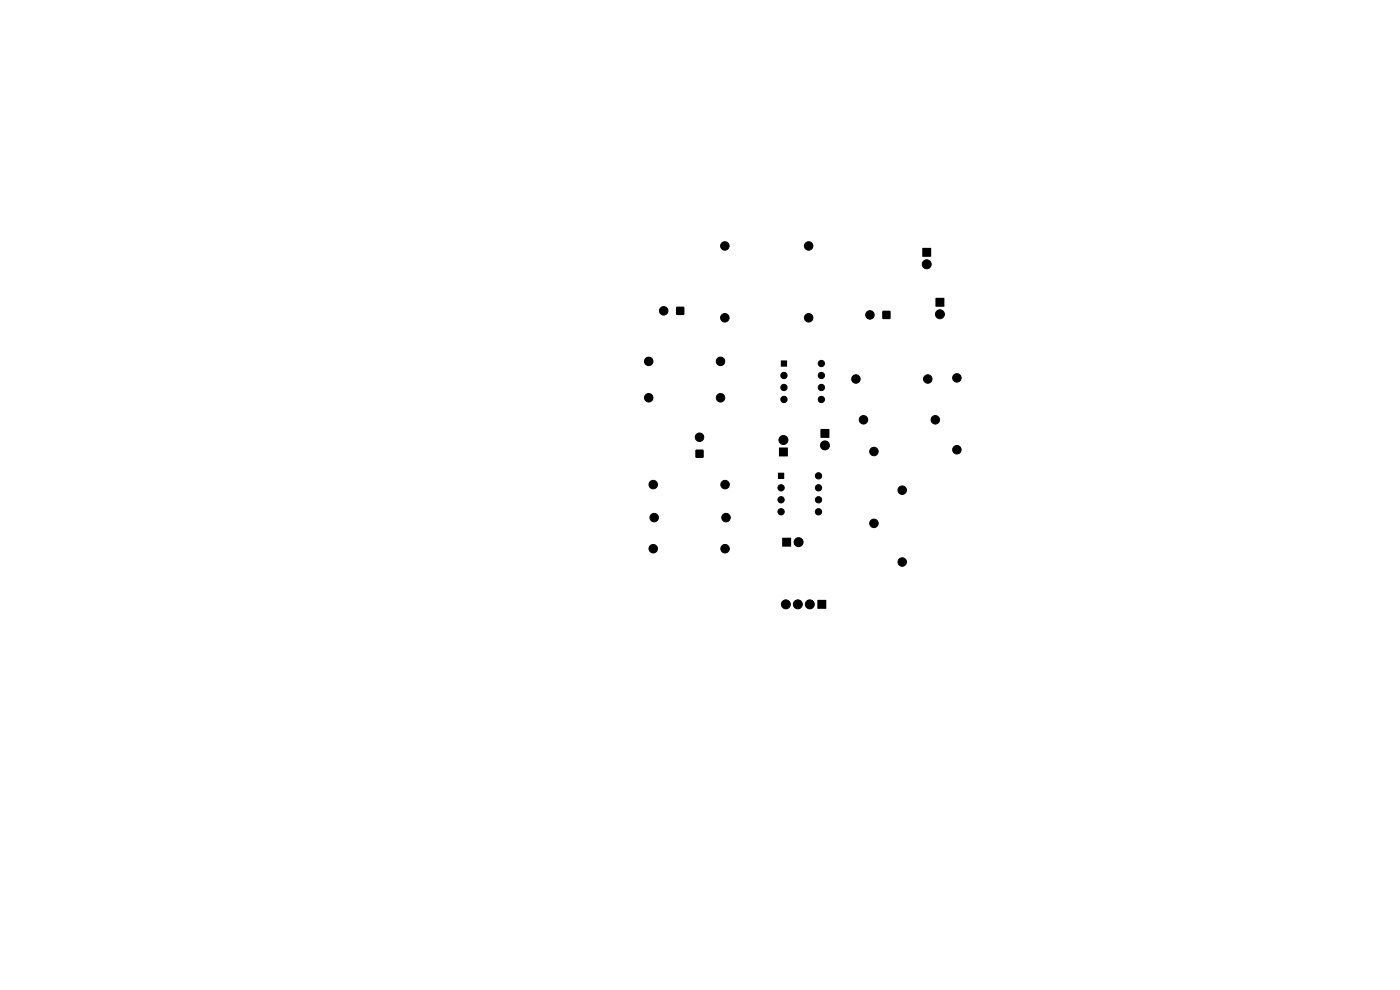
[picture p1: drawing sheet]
<svg xmlns="http://www.w3.org/2000/svg" width="297mm" height="210mm" viewBox="0 0 297 210" stroke-linecap="round" stroke-linejoin="round" font-family="sans-serif">
<g fill="#000" stroke="#000" stroke-width=".21">
<circle cx="153.8" cy="52.2" r=".9"/>
<circle cx="171.6" cy="52.2" r=".9"/>
<circle cx="196.6" cy="56.1" r=".95"/>
<circle cx="137.6" cy="76.7" r=".9"/>
<circle cx="140.8" cy="65.9" r=".9"/>
<circle cx="152.9" cy="76.7" r=".9"/>
<circle cx="153.8" cy="67.4" r=".9"/>
<circle cx="166.3" cy="79.7" r=".67"/>
<circle cx="171.6" cy="67.4" r=".9"/>
<circle cx="174.3" cy="77.1" r=".67"/>
<circle cx="174.3" cy="79.7" r=".67"/>
<circle cx="184.6" cy="66.8" r=".9"/>
<circle cx="199.4" cy="66.7" r=".95"/>
<circle cx="137.6" cy="84.4" r=".9"/>
<circle cx="148.4" cy="92.8" r=".9"/>
<circle cx="152.9" cy="84.4" r=".9"/>
<circle cx="166.2" cy="93.3" r=".95"/>
<circle cx="166.3" cy="84.7" r=".67"/>
<circle cx="166.3" cy="82.2" r=".67"/>
<circle cx="174.3" cy="84.7" r=".67"/>
<circle cx="174.3" cy="82.2" r=".67"/>
<circle cx="175" cy="94.5" r=".95"/>
<circle cx="181.6" cy="80.4" r=".9"/>
<circle cx="183.2" cy="89.1" r=".9"/>
<circle cx="185.4" cy="95.8" r=".9"/>
<circle cx="196.8" cy="80.4" r=".9"/>
<circle cx="198.4" cy="89.1" r=".9"/>
<circle cx="203" cy="95.4" r=".9"/>
<circle cx="203" cy="80.2" r=".9"/>
<circle cx="138.6" cy="102.8" r=".9"/>
<circle cx="138.6" cy="116.4" r=".9"/>
<circle cx="138.8" cy="109.8" r=".9"/>
<circle cx="153.8" cy="102.8" r=".9"/>
<circle cx="153.8" cy="116.4" r=".9"/>
<circle cx="154" cy="109.8" r=".9"/>
<circle cx="165.7" cy="103.5" r=".67"/>
<circle cx="165.7" cy="108.6" r=".67"/>
<circle cx="165.7" cy="106" r=".67"/>
<circle cx="169.4" cy="115" r=".95"/>
<circle cx="173.6" cy="106" r=".67"/>
<circle cx="173.6" cy="103.5" r=".67"/>
<circle cx="173.6" cy="108.6" r=".67"/>
<circle cx="173.6" cy="100.9" r=".67"/>
<circle cx="185.4" cy="111" r=".9"/>
<circle cx="191.4" cy="104" r=".9"/>
<circle cx="191.4" cy="119.2" r=".9"/>
<circle cx="166.7" cy="128.2" r=".95"/>
<circle cx="169.3" cy="128.2" r=".95"/>
<circle cx="171.8" cy="128.2" r=".95"/>
</g>
<path d="M195.7 52.6h1.8v1.8h-1.8zM143.4 65.2l.3-.2 1.4 .1 .1 .2v1.4l-.3 .1h-1.4l-.1-.2zM165.7 76.5h1.2v1.3h-1.2zM187.3 65.9h1.4l.2 .1 .1 1.4-.2 .3h-1.4l-.2-.1v-1.4zM198.5 63.2h1.8v1.8h-1.8zM147.5 95.5l.3-.1h1.4l.1 .2v1.4l-.3 .2-1.4-.1-.1-.2zM165.3 95h1.8v1.8h-1.8zM174.1 91h1.8v1.9h-1.8zM165.1 100.3h1.2v1.3h-1.2zM166 114.1h1.8v1.8h-1.8zM173.4 127.3h1.9v1.8h-1.9z" fill="#000"/>
</svg>
